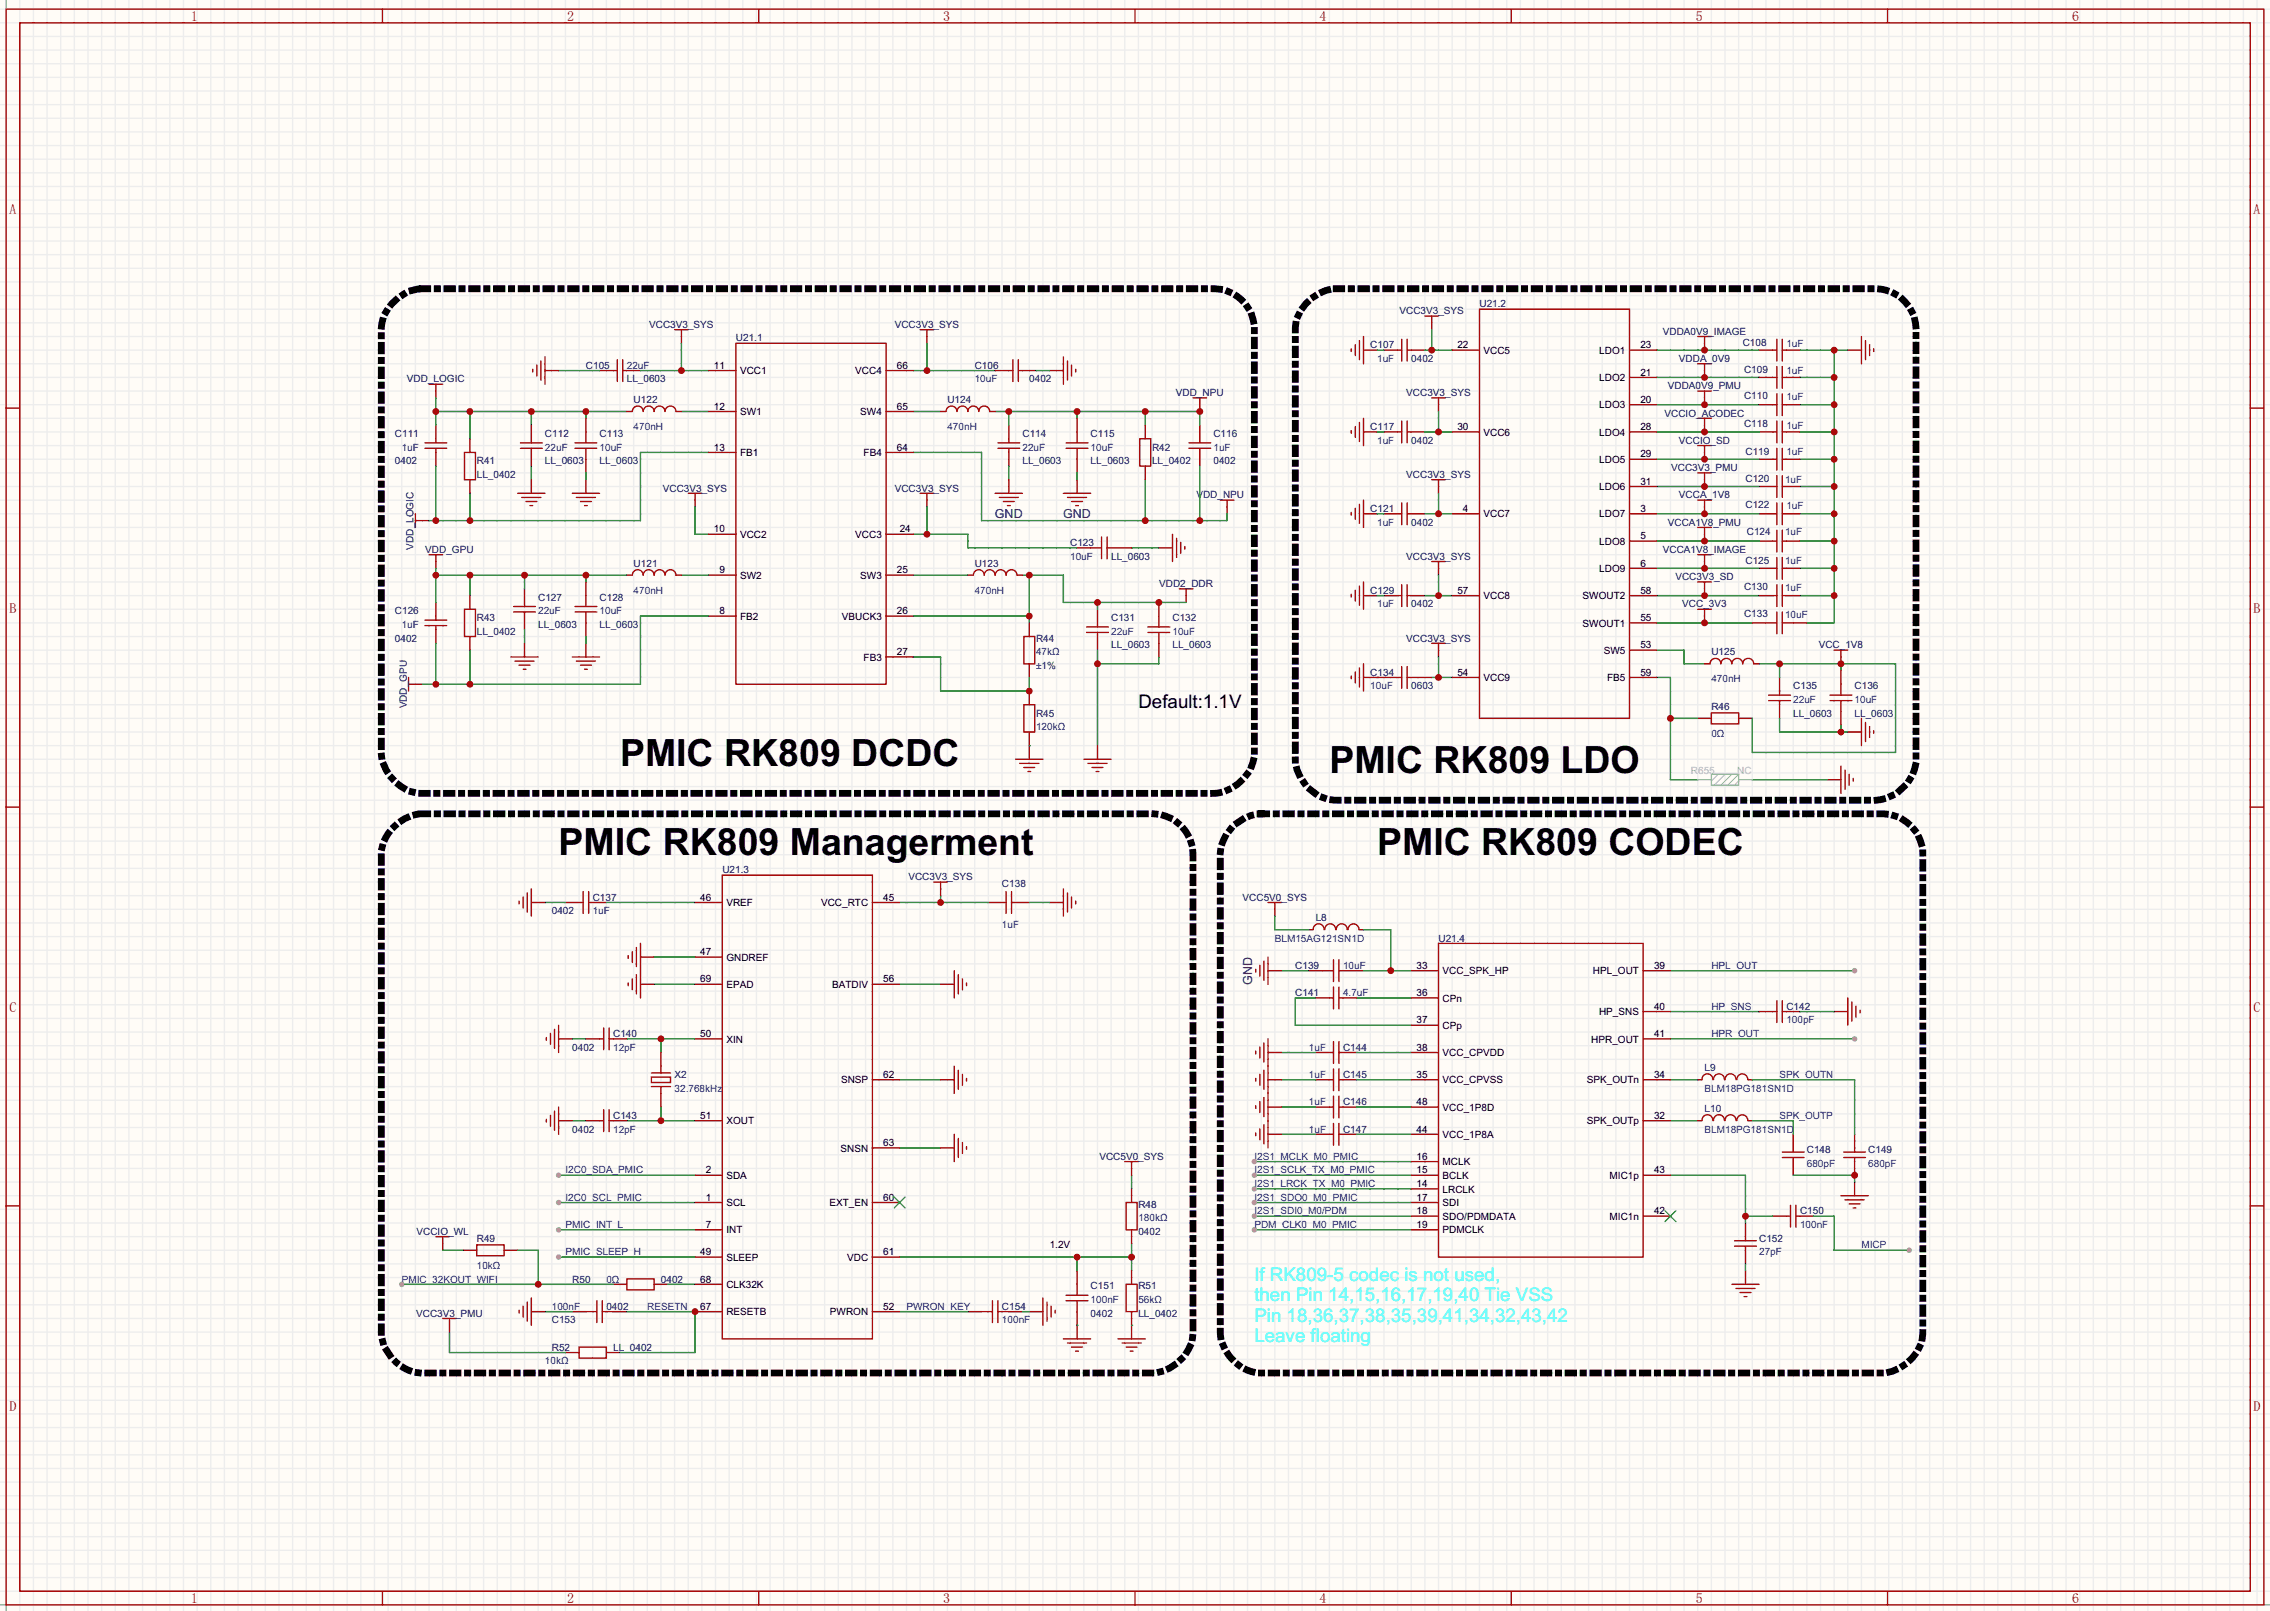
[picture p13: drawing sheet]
<svg xmlns="http://www.w3.org/2000/svg" width="423mm" height="300mm" viewBox="0 0 423 300" stroke-linecap="round" stroke-linejoin="round" font-family="sans-serif">
<defs><g id="words">
<g font-size="7">
<text x="115.4" y="142.7">PMIC RK809 DCDC</text>
<text x="247.5" y="143.9">PMIC RK809 LDO</text>
<text x="104" y="159.2">PMIC RK809 Managerment</text>
<text x="256.4" y="159.2">PMIC RK809 CODEC</text>
</g>
<text font-size="3.5" x="212" y="131.9">Default:1.1V</text>
<g font-size="3.5" fill="#0ff">
<text x="233.6" y="238.6">If RK809-5 codec is not used,</text>
<text x="233.6" y="242.4">then Pin 14,15,16,17,19,40 Tie VSS</text>
<text x="233.6" y="246.2">Pin 18,36,37,38,35,39,41,34,32,43,42</text>
<text x="233.6" y="250">Leave floating</text>
</g>
<g font-size="2.6" fill="#a00000">
<text x="35.5" y="3.9">1</text>
<text x="105.6" y="3.9">2</text>
<text x="175.6" y="3.9">3</text>
<text x="245.7" y="3.9">4</text>
<text x="315.8" y="3.9">5</text>
<text x="385.8" y="3.9">6</text>
<text x="1.8" y="39.8">A</text>
<text x="419.6" y="39.8">A</text>
<text x="1.8" y="114.1">B</text>
<text x="419.6" y="114.1">B</text>
<text x="1.8" y="188.4">C</text>
<text x="419.6" y="188.4">C</text>
<text x="1.8" y="262.7">D</text>
<text x="419.6" y="262.7">D</text>
<text x="35.5" y="298.6">1</text>
<text x="105.6" y="298.6">2</text>
<text x="175.6" y="298.6">3</text>
<text x="245.7" y="298.6">4</text>
<text x="315.8" y="298.6">5</text>
<text x="385.8" y="298.6">6</text>
</g>
<g font-size="2.3" fill="#000080">
<text x="185.2" y="96.5">GND</text>
<text x="197.9" y="96.5">GND</text>
<text x="233.1" y="183.4" transform="rotate(-90 233.1 183.4)">GND</text>
</g>
<g font-size="1.9" fill="#000080">
<text x="260.6" y="58.5">VCC3V3_SYS</text>
<text x="275.5" y="57.2">U21.2</text>
<text x="120.9" y="61.1">VCC3V3_SYS</text>
<text x="137" y="63.6">U21.1</text>
<text x="166.6" y="61.1">VCC3V3_SYS</text>
<text x="255.1" y="64.9">C107</text>
<text x="309.6" y="62.3">VDDA0V9_IMAGE</text>
<text x="324.5" y="64.4">C108</text>
<text x="75.8" y="71.2">VDD_LOGIC</text>
<text x="109.1" y="68.7">C105</text>
<text x="116.7" y="71.2">LL_0603</text>
<text x="181.5" y="68.7">C106</text>
<text x="191.6" y="71.2">0402</text>
<text x="262.8" y="67.4">0402</text>
<text x="312.6" y="67.4">VDDA_0V9</text>
<text x="324.7" y="69.4">C109</text>
<text x="118" y="75">U122</text>
<text x="176.4" y="75">U124</text>
<text x="218.9" y="73.8">VDD_NPU</text>
<text x="261.8" y="73.8">VCC3V3_SYS</text>
<text x="309.9" y="77.6">VCCIO_ACODEC</text>
<text x="310.5" y="72.5">VDDA0V9_PMU</text>
<text x="324.7" y="74.3">C110</text>
<text x="73.5" y="81.4">C111</text>
<text x="101.5" y="81.4">C112</text>
<text x="111.6" y="81.4">C113</text>
<text x="190.4" y="81.4">C114</text>
<text x="203.1" y="81.4">C115</text>
<text x="214.5" y="83.9">R42</text>
<text x="225.9" y="81.4">C116</text>
<text x="255.1" y="80.1">C117</text>
<text x="262.8" y="82.6">0402</text>
<text x="312.6" y="82.6">VCCIO_SD</text>
<text x="324.7" y="79.6">C118</text>
<text x="73.5" y="86.5">0402</text>
<text x="88.8" y="89">LL_0402</text>
<text x="88.8" y="86.5">R41</text>
<text x="101.5" y="86.5">LL_0603</text>
<text x="111.6" y="86.5">LL_0603</text>
<text x="190.4" y="86.5">LL_0603</text>
<text x="203.1" y="86.5">LL_0603</text>
<text x="214.5" y="86.5">LL_0402</text>
<text x="225.9" y="86.5">0402</text>
<text x="261.8" y="89">VCC3V3_SYS</text>
<text x="311.2" y="87.7">VCC3V3_PMU</text>
<text x="325" y="89.8">C120</text>
<text x="325" y="84.7">C119</text>
<text x="123.4" y="91.5">VCC3V3_SYS</text>
<text x="166.6" y="91.5">VCC3V3_SYS</text>
<text x="222.8" y="92.8">VDD_NPU</text>
<text x="255.1" y="95.3">C121</text>
<text x="312.6" y="92.8">VCCA_1V8</text>
<text x="325" y="94.6">C122</text>
<text x="199.3" y="101.7">C123</text>
<text x="262.8" y="97.9">0402</text>
<text x="310.5" y="97.9">VCCA1V8_PMU</text>
<text x="325.2" y="99.7">C124</text>
<text x="77" y="102.3" transform="rotate(-90 77 102.3)">VDD_LOGIC</text>
<text x="79.2" y="103">VDD_GPU</text>
<text x="118" y="105.5">U121</text>
<text x="181.5" y="105.5">U123</text>
<text x="206.9" y="104.2">LL_0603</text>
<text x="261.8" y="104.2">VCC3V3_SYS</text>
<text x="309.6" y="103">VCCA1V8_IMAGE</text>
<text x="325" y="105">C125</text>
<text x="100.2" y="111.9">C127</text>
<text x="111.6" y="111.9">C128</text>
<text x="215.8" y="109.3">VDD2_DDR</text>
<text x="255.1" y="110.6">C129</text>
<text x="262.8" y="113.1">0402</text>
<text x="311.9" y="108">VCC3V3_SD</text>
<text x="313.2" y="113.1">VCC_3V3</text>
<text x="324.7" y="109.8">C130</text>
<text x="73.5" y="114.4">C126</text>
<text x="73.5" y="119.5">0402</text>
<text x="88.8" y="118.2">LL_0402</text>
<text x="88.8" y="115.7">R43</text>
<text x="100.2" y="116.9">LL_0603</text>
<text x="111.6" y="116.9">LL_0603</text>
<text x="192.9" y="119.5">R44</text>
<text x="206.9" y="115.7">C131</text>
<text x="218.3" y="115.7">C132</text>
<text x="261.8" y="119.5">VCC3V3_SYS</text>
<text x="324.7" y="114.9">C133</text>
<text x="192.9" y="124.6">±1%</text>
<text x="206.9" y="120.7">LL_0603</text>
<text x="218.3" y="120.7">LL_0603</text>
<text x="255.1" y="125.8">C134</text>
<text x="318.6" y="122">U125</text>
<text x="338.6" y="120.7">VCC_1V8</text>
<text x="75.7" y="131.9" transform="rotate(-90 75.7 131.9)">VDD_GPU</text>
<text x="262.8" y="128.4">0603</text>
<text x="333.9" y="128.4">C135</text>
<text x="345.3" y="128.4">C136</text>
<text x="192.9" y="133.4">R45</text>
<text x="318.6" y="132.2">R46</text>
<text x="333.9" y="133.4">LL_0603</text>
<text x="345.3" y="133.4">LL_0603</text>
<text x="110.4" y="167.7">C137</text>
<text x="134.5" y="162.7">U21.3</text>
<text x="169.1" y="163.9">VCC3V3_SYS</text>
<text x="186.6" y="165.2">C138</text>
<text x="231.4" y="167.7">VCC5V0_SYS</text>
<text x="102.7" y="170.3">0402</text>
<text x="245" y="171.5">L8</text>
<text x="267.8" y="175.4">U21.4</text>
<text x="241.2" y="180.4">C139</text>
<text x="241.2" y="185.5">C141</text>
<text x="332.6" y="188.1">C142</text>
<text x="106.6" y="195.7">0402</text>
<text x="114.2" y="193.1">C140</text>
<text x="250.1" y="195.7">C144</text>
<text x="125.6" y="200.8">X2</text>
<text x="250.1" y="200.8">C145</text>
<text x="317.4" y="199.5">L9</text>
<text x="114.2" y="208.4">C143</text>
<text x="250.1" y="205.8">C146</text>
<text x="317.4" y="207.1">L10</text>
<text x="106.6" y="210.9">0402</text>
<text x="204.7" y="216">VCC5V0_SYS</text>
<text x="250.1" y="210.9">C147</text>
<text x="336.4" y="214.7">C148</text>
<text x="347.9" y="214.7">C149</text>
<text x="212" y="224.9">R48</text>
<text x="335.2" y="226.2">C150</text>
<text x="77.6" y="230">VCCIO_WL</text>
<text x="88.8" y="231.2">R49</text>
<text x="212" y="230">0402</text>
<text x="327.5" y="231.2">C152</text>
<text x="106.6" y="238.9">R50</text>
<text x="123.1" y="238.9">0402</text>
<text x="77.5" y="245.2">VCC3V3_PMU</text>
<text x="112.9" y="243.9">0402</text>
<text x="186.6" y="243.9">C154</text>
<text x="203.1" y="240.1">C151</text>
<text x="203.1" y="245.2">0402</text>
<text x="212" y="245.2">LL_0402</text>
<text x="212" y="240.1">R51</text>
<text x="102.7" y="246.5">C153</text>
<text x="102.7" y="251.6">R52</text>
<text x="114.2" y="251.6">LL_0402</text>
</g>
<g font-size="1.9">
<text x="271.4" y="64.9">22</text>
<text x="276.2" y="65.9">VCC5</text>
<text x="297.8" y="65.9">LDO1</text>
<text x="305.4" y="64.9">23</text>
<text x="132.9" y="68.7">11</text>
<text x="137.8" y="69.7">VCC1</text>
<text x="159.2" y="69.7">VCC4</text>
<text x="167" y="68.7">66</text>
<text x="297.8" y="71">LDO2</text>
<text x="305.4" y="69.9">21</text>
<text x="132.9" y="76.3">12</text>
<text x="137.8" y="77.3">SW1</text>
<text x="160.2" y="77.3">SW4</text>
<text x="167" y="76.3">65</text>
<text x="297.8" y="76">LDO3</text>
<text x="305.4" y="75">20</text>
<text x="132.9" y="83.9">13</text>
<text x="167" y="83.9">64</text>
<text x="271.4" y="80.1">30</text>
<text x="276.2" y="81.1">VCC6</text>
<text x="297.8" y="81.1">LDO4</text>
<text x="305.4" y="80.1">28</text>
<text x="137.8" y="84.9">FB1</text>
<text x="160.8" y="84.9">FB4</text>
<text x="297.8" y="86.2">LDO5</text>
<text x="305.4" y="85.2">29</text>
<text x="272.4" y="95.3">4</text>
<text x="297.8" y="91.3">LDO6</text>
<text x="305.4" y="90.3">31</text>
<text x="305.4" y="95.3">3</text>
<text x="132.9" y="99.2">10</text>
<text x="137.8" y="100.2">VCC2</text>
<text x="159.2" y="100.2">VCC3</text>
<text x="167.5" y="99.2">24</text>
<text x="276.2" y="96.4">VCC7</text>
<text x="297.8" y="96.4">LDO7</text>
<text x="297.8" y="101.4">LDO8</text>
<text x="305.4" y="100.4">5</text>
<text x="134" y="106.8">9</text>
<text x="137.8" y="107.8">SW2</text>
<text x="160.2" y="107.8">SW3</text>
<text x="167" y="106.8">25</text>
<text x="297.8" y="106.5">LDO9</text>
<text x="305.4" y="105.5">6</text>
<text x="271.4" y="110.6">57</text>
<text x="276.2" y="111.6">VCC8</text>
<text x="294.7" y="111.6">SWOUT2</text>
<text x="305.4" y="110.6">58</text>
<text x="134" y="114.4">8</text>
<text x="137.8" y="115.4">FB2</text>
<text x="156.8" y="115.4">VBUCK3</text>
<text x="167" y="114.4">26</text>
<text x="294.7" y="116.7">SWOUT1</text>
<text x="305.4" y="115.7">55</text>
<text x="160.8" y="123">FB3</text>
<text x="167" y="122">27</text>
<text x="271.4" y="125.8">54</text>
<text x="298.6" y="121.8">SW5</text>
<text x="305.4" y="120.7">53</text>
<text x="305.4" y="125.8">59</text>
<text x="276.2" y="126.8">VCC9</text>
<text x="299.2" y="126.8">FB5</text>
<text x="130.4" y="167.7">46</text>
<text x="164.5" y="167.7">45</text>
<text x="135.3" y="168.8">VREF</text>
<text x="152.9" y="168.8">VCC_RTC</text>
<text x="130.4" y="177.9">47</text>
<text x="135.3" y="178.9">GNDREF</text>
<text x="130.4" y="183">69</text>
<text x="135.3" y="184">EPAD</text>
<text x="154.9" y="184">BATDIV</text>
<text x="164.5" y="183">56</text>
<text x="263.7" y="180.4">33</text>
<text x="263.7" y="185.5">36</text>
<text x="268.6" y="181.5">VCC_SPK_HP</text>
<text x="296.6" y="181.5">HPL_OUT</text>
<text x="308" y="180.4">39</text>
<text x="263.7" y="190.6">37</text>
<text x="268.6" y="186.5">CPn</text>
<text x="268.6" y="191.6">CPp</text>
<text x="297.7" y="189.1">HP_SNS</text>
<text x="308" y="188.1">40</text>
<text x="130.4" y="193.1">50</text>
<text x="135.3" y="194.2">XIN</text>
<text x="263.7" y="195.7">38</text>
<text x="268.6" y="196.7">VCC_CPVDD</text>
<text x="296.3" y="194.2">HPR_OUT</text>
<text x="308" y="193.1">41</text>
<text x="156.6" y="201.8">SNSP</text>
<text x="164.5" y="200.8">62</text>
<text x="263.7" y="200.8">35</text>
<text x="268.6" y="201.8">VCC_CPVSS</text>
<text x="295.5" y="201.8">SPK_OUTn</text>
<text x="308" y="200.8">34</text>
<text x="130.4" y="208.4">51</text>
<text x="135.3" y="209.4">XOUT</text>
<text x="263.7" y="205.8">48</text>
<text x="268.6" y="206.9">VCC_1P8D</text>
<text x="295.5" y="209.4">SPK_OUTp</text>
<text x="308" y="208.4">32</text>
<text x="156.5" y="214.5">SNSN</text>
<text x="164.5" y="213.5">63</text>
<text x="263.7" y="210.9">44</text>
<text x="263.7" y="216">16</text>
<text x="268.6" y="211.9">VCC_1P8A</text>
<text x="131.4" y="218.5">2</text>
<text x="135.3" y="219.6">SDA</text>
<text x="263.7" y="218.5">15</text>
<text x="263.7" y="221.1">14</text>
<text x="268.6" y="217">MCLK</text>
<text x="268.6" y="219.6">BCLK</text>
<text x="299.7" y="219.6">MIC1p</text>
<text x="308" y="218.5">43</text>
<text x="131.4" y="223.6">1</text>
<text x="135.3" y="224.6">SCL</text>
<text x="154.4" y="224.6">EXT_EN</text>
<text x="164.5" y="223.6">60</text>
<text x="263.7" y="223.6">17</text>
<text x="263.7" y="226.2">18</text>
<text x="268.6" y="222.1">LRCLK</text>
<text x="268.6" y="224.6">SDI</text>
<text x="268.6" y="227.2">SDO/PDMDATA</text>
<text x="299.7" y="227.2">MIC1n</text>
<text x="308" y="226.2">42</text>
<text x="130.4" y="233.8">49</text>
<text x="131.4" y="228.7">7</text>
<text x="135.3" y="229.7">INT</text>
<text x="164.5" y="233.8">61</text>
<text x="195.5" y="232.5">1.2V</text>
<text x="263.7" y="228.7">19</text>
<text x="268.6" y="229.7">PDMCLK</text>
<text x="130.4" y="238.9">68</text>
<text x="135.3" y="234.8">SLEEP</text>
<text x="135.3" y="239.9">CLK32K</text>
<text x="157.7" y="234.8">VDC</text>
<text x="130.4" y="243.9">67</text>
<text x="135.3" y="245">RESETB</text>
<text x="154.5" y="245">PWRON</text>
<text x="164.5" y="243.9">52</text>
</g>
<g font-size="1.9" fill="#00f">
<text x="332.6" y="64.6">1uF</text>
<text x="116.7" y="68.7">22uF</text>
<text x="181.5" y="71.2">10uF</text>
<text x="256.4" y="67.4">1uF</text>
<text x="332.6" y="69.7">1uF</text>
<text x="332.6" y="74.5">1uF</text>
<text x="74.8" y="83.9">1uF</text>
<text x="101.5" y="83.9">22uF</text>
<text x="111.6" y="83.9">10uF</text>
<text x="118" y="80.1">470nH</text>
<text x="176.4" y="80.1">470nH</text>
<text x="190.4" y="83.9">22uF</text>
<text x="203.1" y="83.9">10uF</text>
<text x="225.9" y="83.9">1uF</text>
<text x="256.4" y="82.6">1uF</text>
<text x="332.6" y="79.9">1uF</text>
<text x="332.6" y="84.7">1uF</text>
<text x="332.4" y="90">1uF</text>
<text x="332.6" y="94.8">1uF</text>
<text x="256.4" y="97.9">1uF</text>
<text x="332.4" y="99.7">1uF</text>
<text x="199.3" y="104.2">10uF</text>
<text x="332.4" y="105">1uF</text>
<text x="118" y="110.6">470nH</text>
<text x="181.5" y="110.6">470nH</text>
<text x="256.4" y="113.1">1uF</text>
<text x="332.4" y="110.1">1uF</text>
<text x="74.8" y="116.9">1uF</text>
<text x="100.2" y="114.4">22uF</text>
<text x="111.6" y="114.4">10uF</text>
<text x="206.9" y="118.2">22uF</text>
<text x="218.3" y="118.2">10uF</text>
<text x="332.4" y="115.2">10uF</text>
<text x="192.9" y="122">47kΩ</text>
<text x="255.1" y="128.4">10uF</text>
<text x="318.6" y="127.1">470nH</text>
<text x="333.9" y="130.9">22uF</text>
<text x="345.3" y="130.9">10uF</text>
<text x="192.9" y="136">120kΩ</text>
<text x="318.6" y="137.3">0Ω</text>
<text x="110.4" y="170.3">1uF</text>
<text x="186.6" y="172.8">1uF</text>
<text x="237.4" y="175.4">BLM15AG121SN1D</text>
<text x="250.1" y="180.4">10uF</text>
<text x="250.1" y="185.5">4.7uF</text>
<text x="318.6" y="180.4">HPL_OUT</text>
<text x="318.6" y="188.1">HP_SNS</text>
<text x="332.6" y="190.6">100pF</text>
<text x="114.2" y="195.7">12pF</text>
<text x="243.7" y="195.7">1uF</text>
<text x="318.6" y="193.1">HPR_OUT</text>
<text x="125.6" y="203.3">32.768kHz</text>
<text x="243.7" y="200.8">1uF</text>
<text x="317.4" y="203.3">BLM18PG181SN1D</text>
<text x="331.3" y="200.8">SPK_OUTN</text>
<text x="243.7" y="205.8">1uF</text>
<text x="331.3" y="208.4">SPK_OUTP</text>
<text x="114.2" y="210.9">12pF</text>
<text x="233.6" y="216">I2S1_MCLK_M0_PMIC</text>
<text x="243.7" y="210.9">1uF</text>
<text x="317.4" y="210.9">BLM18PG181SN1D</text>
<text x="105.3" y="218.5">I2C0_SDA_PMIC</text>
<text x="233.6" y="221.1">I2S1_LRCK_TX_M0_PMIC</text>
<text x="233.6" y="218.5">I2S1_SCLK_TX_M0_PMIC</text>
<text x="336.4" y="217.3">680pF</text>
<text x="347.9" y="217.3">680pF</text>
<text x="105.3" y="223.6">I2C0_SCL_PMIC</text>
<text x="212" y="227.4">180kΩ</text>
<text x="233.6" y="226.2">I2S1_SDI0_M0/PDM</text>
<text x="233.6" y="223.6">I2S1_SDO0_M0_PMIC</text>
<text x="105.3" y="228.7">PMIC_INT_L</text>
<text x="105.3" y="233.8">PMIC_SLEEP_H</text>
<text x="233.6" y="228.7">PDM_CLK0_M0_PMIC</text>
<text x="327.5" y="233.8">27pF</text>
<text x="335.2" y="228.7">100nF</text>
<text x="346.6" y="232.5">MICP</text>
<text x="74.8" y="238.9">PMIC_32KOUT_WIFI</text>
<text x="88.8" y="236.3">10kΩ</text>
<text x="112.9" y="238.9">0Ω</text>
<text x="102.7" y="243.9">100nF</text>
<text x="120.5" y="243.9">RESETN</text>
<text x="168.8" y="243.9">PWRON_KEY</text>
<text x="203.1" y="242.7">100nF</text>
<text x="212" y="242.7">56kΩ</text>
<text x="186.6" y="246.5">100nF</text>
<text x="101.5" y="254.1">10kΩ</text>
</g>
<g font-size="1.9" fill="#ababab">
<text x="314.8" y="144.1">R655</text>
<text x="323.5" y="144.1">NC</text>
</g>
</g></defs>
<path d="M0 0h422.7v300h-422.7z" fill="#fffcf7"/>
<g fill="none" stroke="#ededed" stroke-width=".25">
<path d="M0 1.7h422.7M0 4.2h422.7M0 6.8h422.7M0 9.3h422.7M0 11.9h422.7M0 14.4h422.7M0 16.9h422.7M0 19.5h422.7M1.1 0v300M3.7 0v300M6.2 0v300M8.8 0v300"/>
<path d="M11.3 0v300M13.8 0v300M16.4 0v300M18.9 0v300M21.5 0v300M24 0v300M26.5 0v300M29.1 0v300M31.6 0v300M34.2 0v300M36.7 0v300M39.2 0v300"/>
<path d="M41.8 0v300M44.3 0v300M46.9 0v300M49.4 0v300M51.9 0v300M54.5 0v300M57 0v300M59.6 0v300M62.1 0v300M64.6 0v300M67.2 0v300M69.7 0v300"/>
<path d="M72.3 0v300M74.8 0v300M77.3 0v300M79.9 0v300M82.4 0v300M85 0v300M87.5 0v300M90 0v300M92.6 0v300M95.1 0v300M97.7 0v300M100.2 0v300"/>
<path d="M102.7 0v300M105.3 0v300M107.8 0v300M110.4 0v300M112.9 0v300M115.4 0v300M118 0v300M120.5 0v300M123.1 0v300M125.6 0v300M128.1 0v300M130.7 0v300"/>
<path d="M133.2 0v300M135.8 0v300M138.3 0v300M140.8 0v300M143.4 0v300M145.9 0v300M148.5 0v300M151 0v300M153.5 0v300M156.1 0v300M158.6 0v300M161.2 0v300"/>
<path d="M163.7 0v300M166.2 0v300M168.8 0v300M171.3 0v300M173.9 0v300M176.4 0v300M178.9 0v300M181.5 0v300M184 0v300M186.6 0v300M189.1 0v300M191.6 0v300"/>
<path d="M194.2 0v300M196.7 0v300M199.3 0v300M201.8 0v300M204.3 0v300M206.9 0v300M209.4 0v300M212 0v300M214.5 0v300M217 0v300M219.6 0v300M222.1 0v300"/>
<path d="M224.7 0v300M227.2 0v300M229.7 0v300M232.3 0v300M234.8 0v300M237.4 0v300M239.9 0v300M242.4 0v300M245 0v300M247.5 0v300M250.1 0v300M252.6 0v300"/>
<path d="M255.1 0v300M257.7 0v300M260.2 0v300M262.8 0v300M265.3 0v300M267.8 0v300M270.4 0v300M272.9 0v300M275.5 0v300M278 0v300M280.5 0v300M283.1 0v300"/>
<path d="M285.6 0v300M288.2 0v300M290.7 0v300M293.2 0v300M295.8 0v300M298.3 0v300M300.9 0v300M303.4 0v300M305.9 0v300M308.5 0v300M311 0v300M313.6 0v300"/>
<path d="M316.1 0v300M318.6 0v300M321.2 0v300M323.7 0v300M326.3 0v300M328.8 0v300M331.3 0v300M333.9 0v300M336.4 0v300M339 0v300M341.5 0v300M344 0v300"/>
<path d="M346.6 0v300M349.1 0v300M351.7 0v300M354.2 0v300M356.7 0v300M359.3 0v300M361.8 0v300M364.4 0v300M366.9 0v300M369.4 0v300M372 0v300M374.5 0v300"/>
<path d="M377.1 0v300M379.6 0v300M382.1 0v300M384.7 0v300M387.2 0v300M389.8 0v300M392.3 0v300M394.8 0v300M397.4 0v300M399.9 0v300M402.5 0v300M405 0v300"/>
<path d="M407.5 0v300M410.1 0v300M412.6 0v300M415.2 0v300M417.7 0v300M420.2 0v300M0 22h422.7M0 24.6h422.7M0 27.1h422.7M0 29.6h422.7M0 32.2h422.7M0 34.7h422.7"/>
<path d="M0 37.3h422.7M0 39.8h422.7M0 42.3h422.7M0 44.9h422.7M0 47.4h422.7M0 50h422.7M0 52.5h422.7M0 55h422.7M0 57.6h422.7M0 60.1h422.7M0 62.7h422.7M0 65.2h422.7"/>
<path d="M0 67.7h422.7M0 70.3h422.7M0 72.8h422.7M0 75.4h422.7M0 77.9h422.7M0 80.4h422.7M0 83h422.7M0 85.5h422.7M0 88.1h422.7M0 90.6h422.7M0 93.1h422.7M0 95.7h422.7"/>
<path d="M0 98.2h422.7M0 100.8h422.7M0 103.3h422.7M0 105.8h422.7M0 108.4h422.7M0 110.9h422.7M0 113.5h422.7M0 116h422.7M0 118.5h422.7M0 121.1h422.7M0 123.6h422.7M0 126.2h422.7"/>
<path d="M0 128.7h422.7M0 131.2h422.7M0 133.8h422.7M0 136.3h422.7M0 138.9h422.7M0 141.4h422.7M0 143.9h422.7M0 146.5h422.7M0 149h422.7M0 151.6h422.7M0 154.1h422.7M0 156.6h422.7"/>
<path d="M0 159.2h422.7M0 161.7h422.7M0 164.3h422.7M0 166.8h422.7M0 169.3h422.7M0 171.9h422.7M0 174.4h422.7M0 177h422.7M0 179.5h422.7M0 182h422.7M0 184.6h422.7M0 187.1h422.7"/>
<path d="M0 189.7h422.7M0 192.2h422.7M0 194.7h422.7M0 197.3h422.7M0 199.8h422.7M0 202.4h422.7M0 204.9h422.7M0 207.4h422.7M0 210h422.7M0 212.5h422.7M0 215.1h422.7M0 217.6h422.7"/>
<path d="M0 220.1h422.7M0 222.7h422.7M0 225.2h422.7M0 227.8h422.7M0 230.3h422.7M0 232.8h422.7M0 235.4h422.7M0 237.9h422.7M0 240.5h422.7M0 243h422.7M0 245.5h422.7M0 248.1h422.7"/>
<path d="M0 250.6h422.7M0 253.2h422.7M0 255.7h422.7M0 258.2h422.7M0 260.8h422.7M0 263.3h422.7M0 265.9h422.7M0 268.4h422.7M0 270.9h422.7M0 273.5h422.7M0 276h422.7M0 278.6h422.7"/>
<path d="M0 281.1h422.7M0 283.6h422.7M0 286.2h422.7M0 288.7h422.7M0 291.3h422.7M0 293.8h422.7M0 296.3h422.7M0 298.9h422.7"/>
</g>
<path d="M1.1 0v300M0 298.9h422.7" fill="none" stroke="#999" stroke-width=".25"/>
<g fill="none" stroke="#a10000" stroke-width=".25">
<path d="M1.1 1.7h420.4v297.2h-420.4zM3.7 4.2h415.3v292.1h-415.3zM71.2 1.7v2.5M141.3 1.7v2.5M211.3 1.7v2.5M281.4 1.7v2.5M351.5 1.7v2.5M1.1 76h2.6M114.2 69h.7M114.9 67v4M116 67v4M116 69h.7"/>
<path d="M125.6 61.4h2.5M126.9 61.4v1.3M419 76h2.5M1.1 150.3h2.6M419 150.3h2.5M1.1 224.6h2.6M419 224.6h2.5M71.2 296.3v2.6M141.3 296.3v2.6M211.3 296.3v2.6M281.4 296.3v2.6M351.5 296.3v2.6"/>
</g>
<path d="M111.6 69h2.6M116.7 69h2.6M126.9 62.7v1.2" fill="none" stroke="#870000" stroke-width=".25"/>
<path d="M104 69h7.6M119.3 69h12.7M126.9 63.9v5.1" fill="none" stroke="#008700" stroke-width=".25"/>
<circle cx="126.9" cy="69" r=".63" fill="#c00"/>
<path d="M81.2 72.8v1.3M81.2 79.2v2.5M78.6 97h1.3M81.2 84.3v2.5" fill="none" stroke="#870000" stroke-width=".25"/>
<path d="M79.9 71.6h2.5M81.2 71.6v1.2M77.3 95.7v2.5M77.3 97h1.3M79.1 83.5h4.1M79.1 82.5h4.1M81.2 81.7v.8M81.2 83.5v.8" fill="none" stroke="#a10000" stroke-width=".25"/>
<path d="M126.9 76.6h5.1M81.2 86.8v10.2M87.5 91.9v5.1M98.9 86.8v2.5M132 84.3h-12.7v12.7h-39.4" fill="none" stroke="#008700" stroke-width=".25"/>
<g fill="#c00">
<circle cx="81.2" cy="97" r=".63"/>
<circle cx="87.5" cy="97" r=".63"/>
</g>
<path d="M81.2 74.1v5.1M81.2 76.6h35.5M87.5 76.6v5.1M98.9 76.6v2.6M109.1 76.6v1.3" fill="none" stroke="#008700" stroke-width=".25"/>
<g fill="#c00">
<circle cx="81.2" cy="76.6" r=".63"/>
<circle cx="87.5" cy="76.6" r=".63"/>
<circle cx="98.9" cy="76.6" r=".63"/>
<circle cx="109.1" cy="76.6" r=".63"/>
</g>
<path d="M81.2 104.6v1.2M81.2 112.2v2.5M81.2 117.3v2.5M97.7 109.7v2.5M97.7 114.7v2.6M77.3 127.4h1.3" fill="none" stroke="#870000" stroke-width=".25"/>
<path d="M79.1 116.5h4.1M79.1 115.5h4.1M79.9 103.3h2.5M81.2 103.3v1.3M81.2 114.7v.8M81.2 116.5v.8M95.6 113h4.1M95.6 114h4.1M97.7 112.2v.8M97.7 114v.7M76.1 126.2v2.5M76.1 127.4h1.2" fill="none" stroke="#a10000" stroke-width=".25"/>
<path d="M81.2 119.8v7.6M97.7 117.3v2.5M132 114.7h-12.7v12.7h-40.7M87.5 121.1v6.3" fill="none" stroke="#008700" stroke-width=".25"/>
<g fill="#c00">
<circle cx="81.2" cy="127.4" r=".63"/>
<circle cx="87.5" cy="127.4" r=".63"/>
</g>
<path d="M81.2 107.1h35.5M81.2 105.8v6.4M87.5 107.1v3.8M97.7 107.1v2.6M109.1 107.1v1.3" fill="none" stroke="#008700" stroke-width=".25"/>
<g fill="#c00">
<circle cx="87.5" cy="107.1" r=".63"/>
<circle cx="81.2" cy="107.1" r=".63"/>
<circle cx="97.7" cy="107.1" r=".63"/>
<circle cx="109.1" cy="107.1" r=".63"/>
</g>
<path d="M170.1 69h15.2M172.6 63.9v5.1M129.4 94.4v5.1h2.6M126.9 107.1h5.1" fill="none" stroke="#008700" stroke-width=".25"/>
<path d="M172.6 62.7v1.2M129.4 93.1v1.3" fill="none" stroke="#870000" stroke-width=".25"/>
<path d="M171.3 61.4h2.6M172.6 61.4v1.3M128.1 91.9h2.6M129.4 91.9v1.2" fill="none" stroke="#a10000" stroke-width=".25"/>
<circle cx="172.6" cy="69" r=".63" fill="#c00"/>
<path d="M98.9 79.2v2.5M187.8 79.2v2.5M223.4 75.4v1.2M223.4 79.2v2.5M98.9 84.3v2.5M187.8 84.3v2.5M223.4 84.3v2.5" fill="none" stroke="#870000" stroke-width=".25"/>
<g fill="none" stroke="#a10000" stroke-width=".25">
<path d="M222.1 74.1h2.6M223.4 74.1v1.3M96.9 82.5h4.1M96.9 83.5h4.1M98.9 81.7v.8M98.9 83.5v.8M185.8 82.5h4.1M185.8 83.5h4.1M187.8 81.7v.8M187.8 83.5v.8M221.4 82.5h4M221.4 83.5h4"/>
<path d="M223.4 81.7v.8M223.4 83.5v.8"/>
</g>
<path d="M170.1 76.6h5M185.3 76.6h38.1v2.6M187.8 76.6v2.6M200.5 76.6v1.3M213.2 76.6v2.6" fill="none" stroke="#008700" stroke-width=".25"/>
<g fill="#c00">
<circle cx="187.8" cy="76.6" r=".63"/>
<circle cx="200.5" cy="76.6" r=".63"/>
<circle cx="213.2" cy="76.6" r=".63"/>
<circle cx="223.4" cy="76.6" r=".63"/>
</g>
<path d="M170.1 84.3h12.7v12.7h45.7v-1.3M187.8 86.8v2.5M213.2 89.3v7.7M223.4 86.8v10.2" fill="none" stroke="#008700" stroke-width=".25"/>
<path d="M228.5 94.4v1.3" fill="none" stroke="#870000" stroke-width=".25"/>
<path d="M227.2 93.1h2.5M228.5 93.1v1.3" fill="none" stroke="#a10000" stroke-width=".25"/>
<g fill="#c00">
<circle cx="223.4" cy="97" r=".63"/>
<circle cx="213.2" cy="97" r=".63"/>
</g>
<path d="M170.1 99.5h10.1v2.5h20.3M172.6 94.4v5.1M210.7 102h5.1" fill="none" stroke="#008700" stroke-width=".25"/>
<path d="M172.6 93.1v1.3" fill="none" stroke="#870000" stroke-width=".25"/>
<path d="M171.3 91.9h2.6M172.6 91.9v1.2" fill="none" stroke="#a10000" stroke-width=".25"/>
<circle cx="172.6" cy="99.5" r=".63" fill="#c00"/>
<path d="M204.3 113.5v2.5M204.3 118.5v2.6M220.9 110.9v1.3" fill="none" stroke="#870000" stroke-width=".25"/>
<path d="M202.3 116.8h4.1M202.3 117.8h4.1M204.3 116v.8M204.3 117.8v.7M219.6 109.7h2.5M220.9 109.7v1.2" fill="none" stroke="#a10000" stroke-width=".25"/>
<path d="M170.1 107.1h10.1M170.1 114.7h21.5M190.4 107.1h7.6v5.1h22.9M191.6 107.1v8.9M204.3 112.2v1.3" fill="none" stroke="#008700" stroke-width=".25"/>
<g fill="#c00">
<circle cx="204.3" cy="112.2" r=".63"/>
<circle cx="191.6" cy="107.1" r=".63"/>
<circle cx="191.6" cy="114.7" r=".63"/>
</g>
<path d="M190.6 118.5h2.1v5.1h-2.1zM190.6 131.2h2.1v5.1h-2.1z" fill="none" stroke="#a10000" stroke-width=".25"/>
<path d="M191.6 116v2.5M191.6 123.6v2.6M191.6 128.7v2.5M191.6 136.3v2.6" fill="none" stroke="#870000" stroke-width=".25"/>
<path d="M170.1 122.4h5v6.3h16.5v-2.5" fill="none" stroke="#008700" stroke-width=".25"/>
<circle cx="191.6" cy="128.7" r=".63" fill="#c00"/>
<path d="M204.3 121.1v17.8M215.8 122.4v1.2h-11.5" fill="none" stroke="#008700" stroke-width=".25"/>
<circle cx="204.3" cy="123.6" r=".63" fill="#c00"/>
<path d="M257.7 65.2h2.5M262.8 65.2h2.5M266.6 60.1v1.3M257.7 80.4h2.5M262.8 80.4h2.5" fill="none" stroke="#870000" stroke-width=".25"/>
<path d="M265.3 58.9h2.5M266.6 58.9v1.2M260.2 65.2h.8M261 63.2v4M261 78.4v4.1M262 63.2v4M262 78.4v4.1M262 65.2h.8M260.2 80.4h.8M262 80.4h.8" fill="none" stroke="#a10000" stroke-width=".25"/>
<path d="M265.3 65.2h5.1M266.6 61.4v3.8" fill="none" stroke="#008700" stroke-width=".25"/>
<circle cx="266.6" cy="65.2" r=".63" fill="#c00"/>
<path d="M267.8 75.4v1.2" fill="none" stroke="#870000" stroke-width=".25"/>
<path d="M266.6 74.1h2.5M267.8 74.1v1.3" fill="none" stroke="#a10000" stroke-width=".25"/>
<path d="M267.8 76.6v3.8M265.3 80.4h5.1" fill="none" stroke="#008700" stroke-width=".25"/>
<circle cx="267.8" cy="80.4" r=".63" fill="#c00"/>
<path d="M257.7 95.7h2.5M262.8 95.7h2.5M267.8 90.6v1.3" fill="none" stroke="#870000" stroke-width=".25"/>
<path d="M260.2 95.7h.8M261 93.7v4M262 93.7v4M262 95.7h.8M266.6 89.3h2.5M267.8 89.3v1.3" fill="none" stroke="#a10000" stroke-width=".25"/>
<path d="M265.3 95.7h5.1M267.8 91.9v3.8" fill="none" stroke="#008700" stroke-width=".25"/>
<circle cx="267.8" cy="95.7" r=".63" fill="#c00"/>
<path d="M257.7 110.9h2.5M262.8 110.9h2.5M267.8 105.8v1.3" fill="none" stroke="#870000" stroke-width=".25"/>
<path d="M260.2 110.9h.8M261 108.9v4.1M262 108.9v4.1M262 110.9h.8M266.6 104.6h2.5M267.8 104.6v1.2" fill="none" stroke="#a10000" stroke-width=".25"/>
<path d="M265.3 110.9h5.1M267.8 107.1v3.8" fill="none" stroke="#008700" stroke-width=".25"/>
<circle cx="267.8" cy="110.9" r=".63" fill="#c00"/>
<path d="M267.8 121.1v1.3" fill="none" stroke="#870000" stroke-width=".25"/>
<path d="M266.6 119.8h2.5M267.8 119.8v1.3" fill="none" stroke="#a10000" stroke-width=".25"/>
<path d="M266.6 126.2h3.8M267.8 122.4v3.8" fill="none" stroke="#008700" stroke-width=".25"/>
<circle cx="267.8" cy="126.2" r=".63" fill="#c00"/>
<path d="M308.5 116h17.8M256.4 126.2h.1" fill="none" stroke="#008700" stroke-width=".25"/>
<path d="M317.4 114.7v1.3" fill="none" stroke="#870000" stroke-width=".25"/>
<circle cx="317.4" cy="116" r=".63" fill="#c00"/>
<path d="M316.1 113.5h2.5M316.1 108.4h2.5M317.4 108.4v1.3M317.4 113.5v1.2" fill="none" stroke="#a10000" stroke-width=".25"/>
<path d="M317.4 109.7v1.2" fill="none" stroke="#870000" stroke-width=".25"/>
<path d="M308.5 110.9h19" fill="none" stroke="#008700" stroke-width=".25"/>
<circle cx="317.4" cy="110.9" r=".63" fill="#c00"/>
<path d="M317.4 74.1v1.3M317.4 79.2v1.2M317.4 84.3v1.2M317.4 89.3v1.3M317.4 94.4v1.3M317.4 99.5v1.3M317.4 104.6v1.2" fill="none" stroke="#870000" stroke-width=".25"/>
<g fill="none" stroke="#a10000" stroke-width=".25">
<path d="M316.1 77.9h2.5M316.1 72.8h2.5M317.4 72.8v1.3M317.4 77.9v1.3M316.1 98.2h2.5M316.1 93.1h2.5M316.1 88.1h2.5M316.1 83h2.5M317.4 83v1.3M317.4 88.1v1.2M317.4 93.1v1.3M317.4 98.2v1.3"/>
<path d="M316.1 103.3h2.5M317.4 103.3v1.3"/>
</g>
<path d="M308.5 75.4h19" fill="none" stroke="#008700" stroke-width=".25"/>
<circle cx="317.4" cy="75.4" r=".63" fill="#c00"/>
<path d="M317.4 69v1.3" fill="none" stroke="#870000" stroke-width=".25"/>
<path d="M316.1 67.7h2.5M317.4 67.7v1.3" fill="none" stroke="#a10000" stroke-width=".25"/>
<path d="M308.5 70.3h19" fill="none" stroke="#008700" stroke-width=".25"/>
<circle cx="317.4" cy="70.3" r=".63" fill="#c00"/>
<path d="M317.4 63.9v1.3" fill="none" stroke="#870000" stroke-width=".25"/>
<path d="M316.1 62.7h2.5M317.4 62.7v1.2" fill="none" stroke="#a10000" stroke-width=".25"/>
<path d="M308.5 65.2h19" fill="none" stroke="#008700" stroke-width=".25"/>
<circle cx="317.4" cy="65.2" r=".63" fill="#c00"/>
<path d="M335.2 65.2h8.8M335.2 75.4h6.3M335.2 70.3h6.3M341.5 65.2v50.8h-5.1M335.2 95.7h6.3M335.2 90.6h6.3M335.2 85.5h6.3M335.2 80.4h6.3M335.2 110.9h6.3M335.2 105.8h6.3M335.2 100.8h6.3" fill="none" stroke="#008700" stroke-width=".25"/>
<g fill="#c00">
<circle cx="341.5" cy="65.2" r=".63"/>
<circle cx="341.5" cy="70.3" r=".63"/>
<circle cx="341.5" cy="75.4" r=".63"/>
<circle cx="341.5" cy="80.4" r=".63"/>
<circle cx="341.5" cy="85.5" r=".63"/>
<circle cx="341.5" cy="90.6" r=".63"/>
<circle cx="341.5" cy="95.7" r=".63"/>
<circle cx="341.5" cy="100.8" r=".63"/>
<circle cx="341.5" cy="105.8" r=".63"/>
<circle cx="341.5" cy="110.9" r=".63"/>
</g>
<g fill="none" stroke="#870000" stroke-width=".25">
<path d="M327.5 75.4h2.6M327.5 70.3h2.6M327.5 65.2h2.6M332.6 75.4h2.6M332.6 70.3h2.6M332.6 65.2h2.6M327.5 95.7h2.6M327.5 90.6h2.6M327.5 85.5h2.6M327.5 80.4h2.6M332.6 95.7h2.6M332.6 90.6h2.6"/>
<path d="M332.6 85.5h2.6M332.6 80.4h2.6M327.5 110.9h2.6M327.5 105.8h2.6M327.5 100.8h2.6M332.6 110.9h2.6M332.6 105.8h2.6M332.6 100.8h2.6M316.1 133.8h2.5M323.7 133.8h2.6M331.3 126.2v2.5M331.3 131.2v2.6"/>
<path d="M342.8 122.4v1.2"/>
</g>
<g fill="none" stroke="#a10000" stroke-width=".25">
<path d="M330.1 75.4h.7M330.1 70.3h.7M330.1 65.2h.7M330.8 63.2v4M330.8 68.3v4M330.8 73.3v4.1M330.8 78.4v4.1M331.9 63.2v4M331.9 68.3v4M331.9 73.3v4.1M331.9 78.4v4.1M331.9 75.4h.7"/>
<path d="M331.9 70.3h.7M331.9 65.2h.7M330.1 95.7h.7M330.1 90.6h.7M330.1 85.5h.7M330.1 80.4h.7M330.8 83.5v4.1M330.8 88.6v4M330.8 93.7v4M330.8 98.7v4.1M331.9 83.5v4.1M331.9 88.6v4"/>
<path d="M331.9 93.7v4M331.9 98.7v4.1M331.9 95.7h.7M331.9 90.6h.7M331.9 85.5h.7M331.9 80.4h.7M330.1 110.9h.7M330.1 105.8h.7M330.1 100.8h.7M330.8 103.8v4.1M330.8 108.9v4.1M331.9 103.8v4.1"/>
<path d="M331.9 108.9v4.1M331.9 110.9h.7M331.9 105.8h.7M331.9 100.8h.7M318.6 132.8h5.1v2h-5.1zM329.3 129.5h4.1M329.3 130.5h4.1M331.3 128.7v.8M331.3 130.5v.7M341.5 121.1h2.5M342.8 121.1v1.3"/>
</g>
<path d="M308.5 121.1h5.1v2.5h3.8M327.5 123.6h25.4v16.5h-26.6v-6.3M331.3 123.6v2.6M342.8 123.6v1.3" fill="none" stroke="#008700" stroke-width=".25"/>
<g fill="#c00">
<circle cx="342.8" cy="123.6" r=".63"/>
<circle cx="331.3" cy="123.6" r=".63"/>
</g>
<path d="M105.3 168.1h2.5M110.4 168.1h2.5" fill="none" stroke="#870000" stroke-width=".25"/>
<path d="M107.8 168.1h.8M108.6 166v4.1M109.6 166v4.1M109.6 168.1h.8" fill="none" stroke="#a10000" stroke-width=".25"/>
<path d="M101.5 168.1h3.8M112.9 168.1h16.5M121.8 178.2h7.6M116.7 193.5h12.7M121.8 183.3h7.6M123.1 193.5v2.5" fill="none" stroke="#008700" stroke-width=".25"/>
<circle cx="123.1" cy="193.5" r=".63" fill="#c00"/>
<path d="M106.6 193.5h2.5M104 218.9h25.4M106.6 208.7h2.5" fill="none" stroke="#008700" stroke-width=".25"/>
<circle cx="104" cy="218.9" r=".51" fill="#999"/>
<path d="M104 224h25.4" fill="none" stroke="#008700" stroke-width=".25"/>
<circle cx="104" cy="224" r=".51" fill="#999"/>
<path d="M104 229h25.4" fill="none" stroke="#008700" stroke-width=".25"/>
<circle cx="104" cy="229" r=".51" fill="#999"/>
<path d="M104 234.1h25.4" fill="none" stroke="#008700" stroke-width=".25"/>
<circle cx="104" cy="234.1" r=".51" fill="#999"/>
<path d="M81.2 230.3h2.5M82.4 230.3v1.3M88.8 231.8h5.1v2.1h-5.1zM116.7 238.2h5.1v2h-5.1zM109.1 244.3h2M111.1 242.2v4.1M112.1 244.3h2.1M112.1 242.2v4.1" fill="none" stroke="#a10000" stroke-width=".25"/>
<path d="M82.4 231.6v1.2M86.2 232.8h2.6M93.9 232.8h2.5M114.2 239.2h2.5M121.8 239.2h2.5M106.6 244.3h2.5M114.2 244.3h2.5" fill="none" stroke="#870000" stroke-width=".25"/>
<path d="M74.8 239.2h39.4M96.4 232.8h3.8v6.4M124.3 239.2h5.1" fill="none" stroke="#008700" stroke-width=".25"/>
<circle cx="100.2" cy="239.2" r=".63" fill="#c00"/>
<circle cx="74.8" cy="239.2" r=".51" fill="#999"/>
<path d="M210.7 218.9v2.5M82.4 232.8h3.8M167.5 234.1h43.2M200.5 234.1v2.6M210.7 231.6v5.1M83.7 248.1v3.8h21.6M101.5 244.3h5.1M116.7 244.3h12.7v7.6h-14" fill="none" stroke="#008700" stroke-width=".25"/>
<g fill="none" stroke="#a10000" stroke-width=".25">
<path d="M186.6 168.1h.7M187.3 166v4.1M188.3 166v4.1M188.3 168.1h.8M200.5 239.2v2M107.8 250.9h5.1v2h-5.1zM182.8 244.3h2M184.8 242.2v4.1M185.8 244.3h2M185.8 242.2v4.1M198.5 242.2h4.1M198.5 241.2h4.1"/>
<path d="M200.5 242.2v2.1"/>
</g>
<path d="M184 168.1h2.6M189.1 168.1h2.5M200.5 236.7v2.5M105.3 251.9h2.5M112.9 251.9h2.5M180.2 244.3h2.6M187.8 244.3h2.6M200.5 244.3v2.5" fill="none" stroke="#870000" stroke-width=".25"/>
<g fill="#c00">
<circle cx="200.5" cy="234.1" r=".63"/>
<circle cx="210.7" cy="234.1" r=".63"/>
</g>
<path d="M308.5 80.4h19M238.6 180.8h5.1M238.6 196h6.4M252.6 196h10.2" fill="none" stroke="#008700" stroke-width=".25"/>
<path d="M245 196h2.5M250.1 196h2.5" fill="none" stroke="#870000" stroke-width=".25"/>
<path d="M247.5 196h.8M248.3 194v4M249.3 194v4M249.3 196h.8" fill="none" stroke="#a10000" stroke-width=".25"/>
<circle cx="317.4" cy="80.4" r=".63" fill="#c00"/>
<path d="M308.5 85.5h19" fill="none" stroke="#008700" stroke-width=".25"/>
<circle cx="317.4" cy="85.5" r=".63" fill="#c00"/>
<path d="M308.5 90.6h19" fill="none" stroke="#008700" stroke-width=".25"/>
<circle cx="317.4" cy="90.6" r=".63" fill="#c00"/>
<path d="M308.5 95.7h19" fill="none" stroke="#008700" stroke-width=".25"/>
<circle cx="317.4" cy="95.7" r=".63" fill="#c00"/>
<path d="M308.5 100.8h19" fill="none" stroke="#008700" stroke-width=".25"/>
<circle cx="317.4" cy="100.8" r=".63" fill="#c00"/>
<path d="M308.5 105.8h19" fill="none" stroke="#008700" stroke-width=".25"/>
<circle cx="317.4" cy="105.8" r=".63" fill="#c00"/>
<path d="M116.7 208.7h12.7M123.1 206.2v2.5" fill="none" stroke="#008700" stroke-width=".25"/>
<circle cx="123.1" cy="208.7" r=".63" fill="#c00"/>
<g fill="none" stroke="#a10000" stroke-width=".25">
<path d="M86.5 84.3h2v5h-2zM212.2 81.7h2v5.1h-2zM86.5 113.5h2v5h-2zM236.1 168.1h2.5M237.4 168.1v1.2M248.3 199.1v4M249.3 199.1v4M209.4 216.3h2.6M210.7 216.3v1.3M247.5 201.1h.8M249.3 201.1h.8M209.7 239.2h2v5.1h-2z"/>
<path d="M209.7 224h2v5h-2zM82.4 245.5h2.6M83.7 245.5v1.3"/>
</g>
<g fill="none" stroke="#870000" stroke-width=".25">
<path d="M213.2 79.2v2.5M87.5 81.7v2.6M87.5 89.3v2.6M213.2 86.8v2.5M87.5 110.9v2.6M87.5 118.5v2.6M237.4 169.3v1.3M210.7 217.6v1.3M245 201.1h2.5M250.1 201.1h2.5M210.7 221.4v2.6M210.7 229v2.6"/>
<path d="M210.7 236.7v2.5M83.7 246.8v1.3M210.7 244.3v2.5"/>
</g>
<path d="M331.3 133.8v2.5h12.7M342.8 135.1v1.2M238.6 201.1h6.4" fill="none" stroke="#008700" stroke-width=".25"/>
<circle cx="342.8" cy="136.3" r=".63" fill="#c00"/>
<path d="M245 206.2h2.5M245 211.3h2.5M250.1 206.2h2.5M250.1 211.3h2.5" fill="none" stroke="#870000" stroke-width=".25"/>
<path d="M247.5 206.2h.8M247.5 211.3h.8M248.3 204.1v4.1M248.3 209.2v4.1M249.3 204.1v4.1M249.3 209.2v4.1M249.3 206.2h.8M249.3 211.3h.8" fill="none" stroke="#a10000" stroke-width=".25"/>
<path d="M233.6 216.3h29.2M238.6 211.3h6.4M238.6 206.2h6.4M252.6 211.3h10.2M252.6 206.2h10.2M252.6 201.1h10.2" fill="none" stroke="#008700" stroke-width=".25"/>
<circle cx="233.6" cy="216.3" r=".51" fill="#999"/>
<path d="M233.6 229h29.2" fill="none" stroke="#008700" stroke-width=".25"/>
<circle cx="233.6" cy="229" r=".51" fill="#999"/>
<path d="M233.6 226.5h29.2" fill="none" stroke="#008700" stroke-width=".25"/>
<circle cx="233.6" cy="226.5" r=".51" fill="#999"/>
<path d="M233.6 224h29.2" fill="none" stroke="#008700" stroke-width=".25"/>
<circle cx="233.6" cy="224" r=".51" fill="#999"/>
<path d="M233.6 221.4h29.2" fill="none" stroke="#008700" stroke-width=".25"/>
<circle cx="233.6" cy="221.4" r=".51" fill="#999"/>
<path d="M233.6 218.9h29.2" fill="none" stroke="#008700" stroke-width=".25"/>
<circle cx="233.6" cy="218.9" r=".51" fill="#999"/>
<path d="M311 201.1h5.1M311 208.7h5.1M326.3 201.1h19v10.2M326.3 208.7h7.6v2.6M333.9 218.9h11.4v1.2" fill="none" stroke="#008700" stroke-width=".25"/>
<path d="M316.1 201.1h.8M316.1 208.7h.8M325.5 201.1h.8M325.5 208.7h.8M333.9 211.3v2.5M333.9 216.3v2.6M345.3 211.3v2.5M345.3 216.3v2.6M345.3 220.1v2.6" fill="none" stroke="#870000" stroke-width=".25"/>
<g fill="none" stroke="#a10000" stroke-width=".25">
<path d="M316.9 201.1a1.01 1.01 0 0 1 1-1.1 1.01 1.01 0 0 1 1 1.1M316.9 208.7a1.01 1.01 0 0 1 1-1.1 1.01 1.01 0 0 1 1 1.1M319 201.1a1.01 1.01 0 0 1 1.1-1.1 1.01 1.01 0 0 1 1 1.1M319 208.7a1.01 1.01 0 0 1 1.1-1.1 1.01 1.01 0 0 1 1 1.1M321.2 201.1a1.01 1.01 0 0 1 1-1.1 1.01 1.01 0 0 1 1 1.1M321.2 208.7a1.01 1.01 0 0 1 1-1.1 1.01 1.01 0 0 1 1 1.1M323.4 201.1a1.01 1.01 0 0 1 1-1.1 1.01 1.01 0 0 1 1 1.1M323.4 208.7a1.01 1.01 0 0 1 1-1.1 1.01 1.01 0 0 1 1 1.1M331.9 215.6h4M331.9 214.6h4M333.9 213.8v.8M333.9 215.6v.7"/>
<path d="M343.3 215.6h4M343.3 214.6h4M345.3 213.8v.8M345.3 215.6v.7M342.8 222.7h5.1M343.5 223.4h3.6M344.3 224.2h2M345.1 225h.5"/>
</g>
<circle cx="345.3" cy="218.9" r=".63" fill="#c00"/>
<path d="M325 227.8v2.5M325 232.8v2.6M330.1 226.5h2.5M335.2 226.5h2.5" fill="none" stroke="#870000" stroke-width=".25"/>
<path d="M323 232.1h4M323 231.1h4M325 230.3v.8M325 232.1v.7M332.6 226.5h.8M333.4 224.5v4M334.4 224.5v4M334.4 226.5h.8" fill="none" stroke="#a10000" stroke-width=".25"/>
<path d="M311 218.9h14v8.9M325 226.5h5.1" fill="none" stroke="#008700" stroke-width=".25"/>
<circle cx="325" cy="226.5" r=".63" fill="#c00"/>
<path d="M337.7 226.5h3.8v6.3h14" fill="none" stroke="#008700" stroke-width=".25"/>
<circle cx="355.5" cy="232.8" r=".51" fill="#999"/>
<path d="M185.3 69h2.5M190.4 69h2.5M195.5 69h2.5M243.7 173.2h.8M253.1 173.2h.8M243.7 180.8h2.6M251.3 180.8h2.6M325 236.7v2.5" fill="none" stroke="#870000" stroke-width=".25"/>
<g fill="none" stroke="#a10000" stroke-width=".25">
<path d="M187.8 69h.8M188.6 67v4M189.6 67v4M189.6 69h.8M198 66.5v5.1M198.8 67.2v3.6M199.5 68v2M200.3 68.8v.5M244.5 173.1a1.01 1.01 0 0 1 1-1 1.01 1.01 0 0 1 1 1M246.7 173.1a1.01 1.01 0 0 1 1-1.1 1.01 1.01 0 0 1 1 1.1M248.3 178.7v4.1M248.8 173.1a1.01 1.01 0 0 1 1-1 1.01 1.01 0 0 1 1 1"/>
<path d="M249.3 178.7v4.1M251 173.1a1.01 1.01 0 0 1 1-1 1.01 1.01 0 0 1 1 1M246.3 180.8h2M249.3 180.8h2M322.5 239.2h5M323.2 240h3.6M324 240.7h2M324.7 241.5h.5"/>
</g>
<path d="M192.9 69h2.6M245 185.9h-3.8v5h21.6M252.6 185.9h10.2M311 188.4h16.5M311 193.5h34.3M325 235.4v1.3" fill="none" stroke="#008700" stroke-width=".25"/>
<path d="M78.6 53.8h147.3a7.6 7.6 0 0 1 7.7 7.6v78.7a8.2 8.2 0 0 1-7.7 7.7h-147.3a8.2 8.2 0 0 1-7.6-7.7v-78.7a8.2 8.2 0 0 1 7.6-7.6M248.8 53.8h100.3a7.6 7.6 0 0 1 7.6 7.6v80a8.2 8.2 0 0 1-7.6 7.6h-100.3a8.2 8.2 0 0 1-7.6-7.6v-80a8.2 8.2 0 0 1 7.6-7.6" fill="none" stroke="#000" stroke-width="1.3" stroke-dasharray="1 1.8 0 1.8"/>
<circle cx="345.3" cy="193.5" r=".51" fill="#999"/>
<path d="M245 185.9h2.5M250.1 185.9h2.5M327.5 188.4h2.6M332.6 188.4h2.6M341.5 188.4h2.5" fill="none" stroke="#870000" stroke-width=".25"/>
<path d="M247.5 185.9h.8M248.3 183.8v4.1M249.3 183.8v4.1M249.3 185.9h.8M330.1 188.4h.7M330.8 186.4v4M331.9 186.4v4M331.9 188.4h.7M344 185.9v5M344.8 186.6v3.6M345.6 187.4v2M346.3 188.1v.6" fill="none" stroke="#a10000" stroke-width=".25"/>
<path d="M253.9 173.2h5.1v7.6M253.9 180.8h8.9M335.2 188.4h6.3" fill="none" stroke="#008700" stroke-width=".25"/>
<circle cx="259" cy="180.8" r=".63" fill="#c00"/>
<path d="M167.5 168.1h16.5M175.1 166.8v1.3M237.4 170.6v2.6h6.3" fill="none" stroke="#008700" stroke-width=".25"/>
<path d="M78.6 151.6h135.9a7.6 7.6 0 0 1 7.6 7.6v88.9a8.2 8.2 0 0 1-7.6 7.6h-135.9a8.2 8.2 0 0 1-7.6-7.6v-88.9a8.2 8.2 0 0 1 7.6-7.6M234.8 151.6h115.6a7.6 7.6 0 0 1 7.6 7.6v88.9a8.2 8.2 0 0 1-7.6 7.6h-115.6a8.2 8.2 0 0 1-7.6-7.6v-88.9a8.2 8.2 0 0 1 7.6-7.6" fill="none" stroke="#000" stroke-width="1.3" stroke-dasharray="1 1.8 0 1.8"/>
<circle cx="175.1" cy="168.1" r=".63" fill="#c00"/>
<g fill="none" stroke="#870000" stroke-width=".25">
<path d="M109.1 77.9v2.5M200.5 77.9v2.5M109.1 85.5v2.6M200.5 85.5v2.6M109.1 108.4v2.5M109.1 116v2.5M200.5 102h2.6M208.2 102h2.5M215.8 112.2v2.5M215.8 119.8v2.6M175.1 165.5v1.3M109.1 193.5h2.5"/>
<path d="M114.2 193.5h2.5M109.1 208.7h2.5M114.2 208.7h2.5"/>
</g>
<g fill="none" stroke="#a10000" stroke-width=".25">
<path d="M107.1 83.5h4M107.1 82.5h4M109.1 80.4v2.1M109.1 83.5v2M198.5 83.5h4.1M198.5 82.5h4.1M200.5 80.4v2.1M200.5 83.5v2M107.1 114h4M107.1 113h4M109.1 110.9v2.1M109.1 114v2"/>
<path d="M203.1 102h2M205.1 100v4.1M206.1 100v4.1M206.1 102h2.1M173.9 164.3h2.5M175.1 164.3v1.2M111.6 193.5h.8M112.4 191.4v4.1M113.4 191.4v4.1M113.4 193.5h.8M111.6 208.7h.8M112.4 206.7v4"/>
<path d="M113.4 206.7v4M113.4 208.7h.8"/>
</g>
<path d="M167.5 244.3h12.7" fill="none" stroke="#008700" stroke-width=".25"/>
<circle cx="215.8" cy="112.2" r=".63" fill="#c00"/>
<g fill="none" stroke="#a10000" stroke-width=".25">
<path d="M251.6 65v.5M252.3 64.2v2M252.3 79.4v2.1M253.1 63.4v3.6M253.1 78.7v3.5M253.9 62.7v5M253.9 77.9v5.1M346.6 62.7v5M347.3 63.4v3.6M348.1 64.2v2M348.9 65v.5M96.4 91.9h5.1"/>
<path d="M97.2 92.6h3.5M97.9 93.4h2M98.7 94.2h.5M106.6 91.9h5M107.3 92.6h3.6M108.1 93.4h2M108.8 94.2h.5M185.3 91.9h5.1M186.1 92.6h3.5M186.8 93.4h2M187.6 94.2h.5M198 91.9h5.1"/>
<path d="M198.8 92.6h3.5M199.5 93.4h2M200.3 94.2h.5M218.3 99.5v5.1M251.6 80.2v.5M251.6 95.4v.5M252.3 94.7v2M253.1 93.9v3.6M253.9 93.1v5.1M213.7 117.8h4.1M213.7 116.8h4.1M215.8 114.7v2.1"/>
<path d="M215.8 117.8v2M219.1 100.3v3.5M219.8 101v2.1M220.6 101.8v.5M251.6 110.7v.5M252.3 109.9v2M253.1 109.1v3.6M253.9 108.4v5.1M328.8 116h2M330.8 114v4M331.9 116h2M331.9 114v4"/>
<path d="M95.1 122.4h5.1M95.9 123.1h3.5M96.6 123.9h2.1M97.4 124.6h.5M106.6 122.4h5M107.3 123.1h3.6M108.1 123.9h2M108.8 124.6h.5M251.6 125.9v.5M252.3 125.2v2M253.1 124.4v3.5M253.9 123.6v5.1"/>
<path d="M259 126.2h2M261 124.1v4.1M262 126.2h2M262 124.1v4.1M340.7 130.5h4.1M340.7 129.5h4.1M342.8 127.4v2.1M342.8 130.5v2M346.6 133.8v5.1M347.3 134.5v3.6M348.1 135.3v2M348.9 136.1v.5"/>
<path d="M189.1 141.4h5.1M189.9 142.2h3.5M190.6 142.9h2.1M191.4 143.7h.5M201.8 141.4h5.1M202.6 142.2h3.5M203.3 142.9h2.1M204.1 143.7h.5M342.8 142.7v5.1M343.5 143.4v3.6M344.3 144.2v2M345.1 145v.5"/>
<path d="M96.6 167.8v.5M97.4 167.1v2M98.2 166.3v3.6M98.9 165.5v5.1M117 178v.5M117.7 177.2v2.1M118.5 176.5v3.5M119.3 175.7v10.2M198 165.5v5.1M198.8 166.3v3.6M199.5 167.1v2M200.3 167.8v.5"/>
<path d="M234.6 179.8v2M235.3 179v3.6M236.1 178.2v5.1M101.7 193.2v.5M102.5 192.5v2M103.3 191.7v3.6M104 190.9v5.1M117 183.1v.5M117.7 182.3v2M118.5 181.5v3.6M233.8 180.5v.5M233.8 195.8v.5"/>
<path d="M234.6 195v2M235.3 194.2v3.6M235.3 199.3v3.6M236.1 193.5v20.3M101.7 208.5v.5M102.5 207.7v2M103.3 206.9v3.6M104 206.2v5.1M233.8 200.8v.6M233.8 205.9v.5M233.8 211v.5M234.6 200.1v2"/>
<path d="M234.6 205.2v2M234.6 210.2v2.1M235.3 204.4v3.6M235.3 209.5v3.5M96.6 244v.5M97.4 243.3v2M98.2 242.5v3.6M98.9 241.7v5.1M194.2 241.7v5.1M194.9 242.5v3.6M195.7 243.3v2M196.5 244v.5"/>
<path d="M198 249.4h5.1M198.8 250.1h3.5M199.5 250.9h2M200.3 251.6h.5M208.2 249.4h5M208.9 250.1h3.6M209.7 250.9h2M210.4 251.6h.5"/>
</g>
<g fill="none" stroke="#870000" stroke-width=".25">
<path d="M253.9 65.2h2.5M344 65.2h2.6M98.9 89.3v2.6M109.1 89.3v2.6M187.8 89.3v2.6M200.5 89.3v2.6M253.9 80.4h2.5M253.9 95.7h2.5M97.7 119.8v2.6M109.1 119.8v2.6M215.8 102h2.5M253.9 110.9h2.5"/>
<path d="M326.3 116h2.5M333.9 116h2.5M191.6 138.9v2.5M204.3 138.9v2.5M253.9 126.2h5.1M264 126.2h2.6M342.8 124.9v2.5M342.8 132.5v2.6M344 136.3h2.6M340.2 145.2h2.6M98.9 168.1h2.6M119.3 178.2h2.5"/>
<path d="M195.5 168.1h2.5M104 193.5h2.6M119.3 183.3h2.5M236.1 180.8h2.5M236.1 196h2.5M104 208.7h2.6M236.1 201.1h2.5M236.1 206.2h2.5M236.1 211.3h2.5M98.9 244.3h2.6M191.6 244.3h2.6M200.5 246.8v2.6"/>
<path d="M210.7 246.8v2.6"/>
</g>
<g fill="none" stroke="#008700" stroke-width=".25">
<path d="M256.4 65.2h1.3M109.1 88.1v1.2M200.5 88.1v1.2M256.4 80.4h1.3M256.4 95.7h1.3M109.1 118.5v1.3M256.4 110.9h1.3M191.6 138.9h.1M308.5 126.2h2.5v19h5.1M311 133.8h5.1M191.6 168.1h3.9M190.4 244.3h1.2"/>
<path d="M200.5 246.8h.1M210.7 246.8h.1"/>
</g>
<circle cx="311" cy="133.8" r=".63" fill="#c00"/>
<path d="M326.3 145.2h13.9M167.5 183.3h7.6M311 180.8h34.3M167.5 201.1h7.6M167.5 213.8h7.6" fill="none" stroke="#008700" stroke-width=".25"/>
<g fill="none" stroke="#870000" stroke-width=".25">
<path d="M101.5 69h2.5M116.7 76.6h1M125.9 76.6h1M175.1 76.6h1M184.3 76.6h1M116.7 107.1h1M125.9 107.1h1M180.2 107.1h1M189.4 107.1h1M317.4 123.6h1M326.5 123.6h1M175.1 183.3h2.6"/>
<path d="M175.1 201.1h2.6M175.1 213.8h2.6"/>
</g>
<g fill="none" stroke="#a10000" stroke-width=".25">
<path d="M99.2 68.8v.5M99.9 68v2M100.7 67.2v3.6M101.5 66.5v5.1M117.7 76.6a1.02 1.02 0 0 1 1-1 1.02 1.02 0 0 1 1.1 1 1.02 1.02 0 0 1 1-1 1.02 1.02 0 0 1 1 1 1.02 1.02 0 0 1 1-1 1.02 1.02 0 0 1 1 1 1.02 1.02 0 0 1 1-1 1.02 1.02 0 0 1 1.1 1M176.1 76.6a1.02 1.02 0 0 1 1.1-1 1.02 1.02 0 0 1 1 1 1.02 1.02 0 0 1 1-1 1.02 1.02 0 0 1 1 1 1.02 1.02 0 0 1 1-1 1.02 1.02 0 0 1 1 1 1.02 1.02 0 0 1 1.1-1 1.02 1.02 0 0 1 1 1M117.7 107.1a1.02 1.02 0 0 1 1-1 1.02 1.02 0 0 1 1.1 1 1.02 1.02 0 0 1 1-1 1.02 1.02 0 0 1 1 1 1.02 1.02 0 0 1 1-1 1.02 1.02 0 0 1 1 1 1.02 1.02 0 0 1 1-1 1.02 1.02 0 0 1 1.1 1M181.2 107.1a1.02 1.02 0 0 1 1-1 1.02 1.02 0 0 1 1.1 1 1.02 1.02 0 0 1 1-1 1.02 1.02 0 0 1 1 1 1.02 1.02 0 0 1 1-1 1.02 1.02 0 0 1 1 1 1.02 1.02 0 0 1 1-1 1.02 1.02 0 0 1 1.1 1M318.4 123.6a1.02 1.02 0 0 1 1-1 1.02 1.02 0 0 1 1 1 1.02 1.02 0 0 1 1-1 1.02 1.02 0 0 1 1.1 1 1.02 1.02 0 0 1 1-1 1.02 1.02 0 0 1 1 1 1.02 1.02 0 0 1 1-1 1.02 1.02 0 0 1 1 1M177.7 180.8v5.1M177.7 198.6v5M178.4 181.5v3.6"/>
<path d="M178.4 199.3v3.6M179.2 182.3v2M180 183.1v.5M177.7 211.3v5M178.4 212v3.6M179.2 200.1v2M179.2 212.8v2M180 200.8v.6M180 213.5v.6"/>
</g>
<circle cx="345.3" cy="180.8" r=".51" fill="#999"/>
<path d="M275.5 57.6h27.9v76.2h-27.9zM137 63.9h28v63.5h-28zM121.3 199.8h3.5M123.1 198.6v1.2M121.3 200.6h3.5v1h-3.5zM121.3 202.4h3.5M123.1 202.4v1.2" fill="none" stroke="#a10000" stroke-width=".25"/>
<g fill="none" stroke="#870000" stroke-width=".25">
<path d="M132 69h5M132 76.6h5M165 69h5.1M165 76.6h5.1M270.4 65.2h5.1M303.4 65.2h5.1M303.4 70.3h5.1M303.4 75.4h5.1M132 84.3h5M132 99.5h5M165 84.3h5.1M165 99.5h5.1"/>
<path d="M270.4 80.4h5.1M270.4 95.7h5.1M303.4 80.4h5.1M303.4 95.7h5.1M303.4 85.5h5.1M303.4 90.6h5.1M132 107.1h5M132 114.7h5M165 107.1h5.1M165 114.7h5.1M270.4 110.9h5.1M303.4 110.9h5.1"/>
<path d="M303.4 100.8h5.1M303.4 105.8h5.1M303.4 116h5.1M165 122.4h5.1M270.4 126.2h5.1M303.4 126.2h5.1M303.4 121.1h5.1M129.4 168.1h5.1M129.4 178.2h5.1M123.1 196v2.6M129.4 183.3h5.1M129.4 193.5h5.1"/>
<path d="M123.1 203.6v2.6M129.4 208.7h5.1M129.4 218.9h5.1M129.4 224h5.1M129.4 229h5.1M129.4 234.1h5.1M129.4 239.2h5.1M129.4 244.3h5.1"/>
</g>
<circle cx="129.4" cy="244.3" r=".63" fill="#c00"/>
<g fill="none" stroke="#870000" stroke-width=".25">
<path d="M162.4 168.1h5.1M162.4 183.3h5.1M262.8 180.8h5M262.8 185.9h5M262.8 190.9h5M262.8 196h5M305.9 180.8h5.1M305.9 188.4h5.1M305.9 193.5h5.1M162.4 201.1h5.1M162.4 213.8h5.1M262.8 201.1h5"/>
<path d="M262.8 206.2h5M262.8 211.3h5M262.8 216.3h5M262.8 218.9h5M305.9 201.1h5.1M305.9 218.9h5.1M305.9 208.7h5.1M162.4 224h5.1M162.4 234.1h5.1M262.8 224h5M262.8 221.4h5M262.8 226.5h5"/>
<path d="M262.8 229h5M305.9 226.5h5.1M162.4 244.3h5.1"/>
</g>
<path d="M166.5 222.9l2 2.1M168.5 222.9l-2 2.1M310 225.5l2 2M312 225.5l-2 2" fill="none" stroke="#3c3" stroke-width=".25"/>
<path d="M134.5 163h27.9v86.4h-27.9zM267.8 175.7h38.1v58.4h-38.1z" fill="none" stroke="#a10000" stroke-width=".25"/>
<path d="M319.9 144.2l-1.3 1.3M321.2 144.2l-2 2M322.5 144.2l-2.1 2M323.7 144.2l-2 2M323.7 145.5l-.7 .7" fill="none" stroke="#ababab" stroke-width=".19"/>
<path d="M316.1 145.2h2.5M318.6 144.2h5.1v2h-5.1zM323.7 145.2h2.6" fill="none" stroke="#ababab" stroke-width=".25"/>
<use href="#words"/>
</svg>
